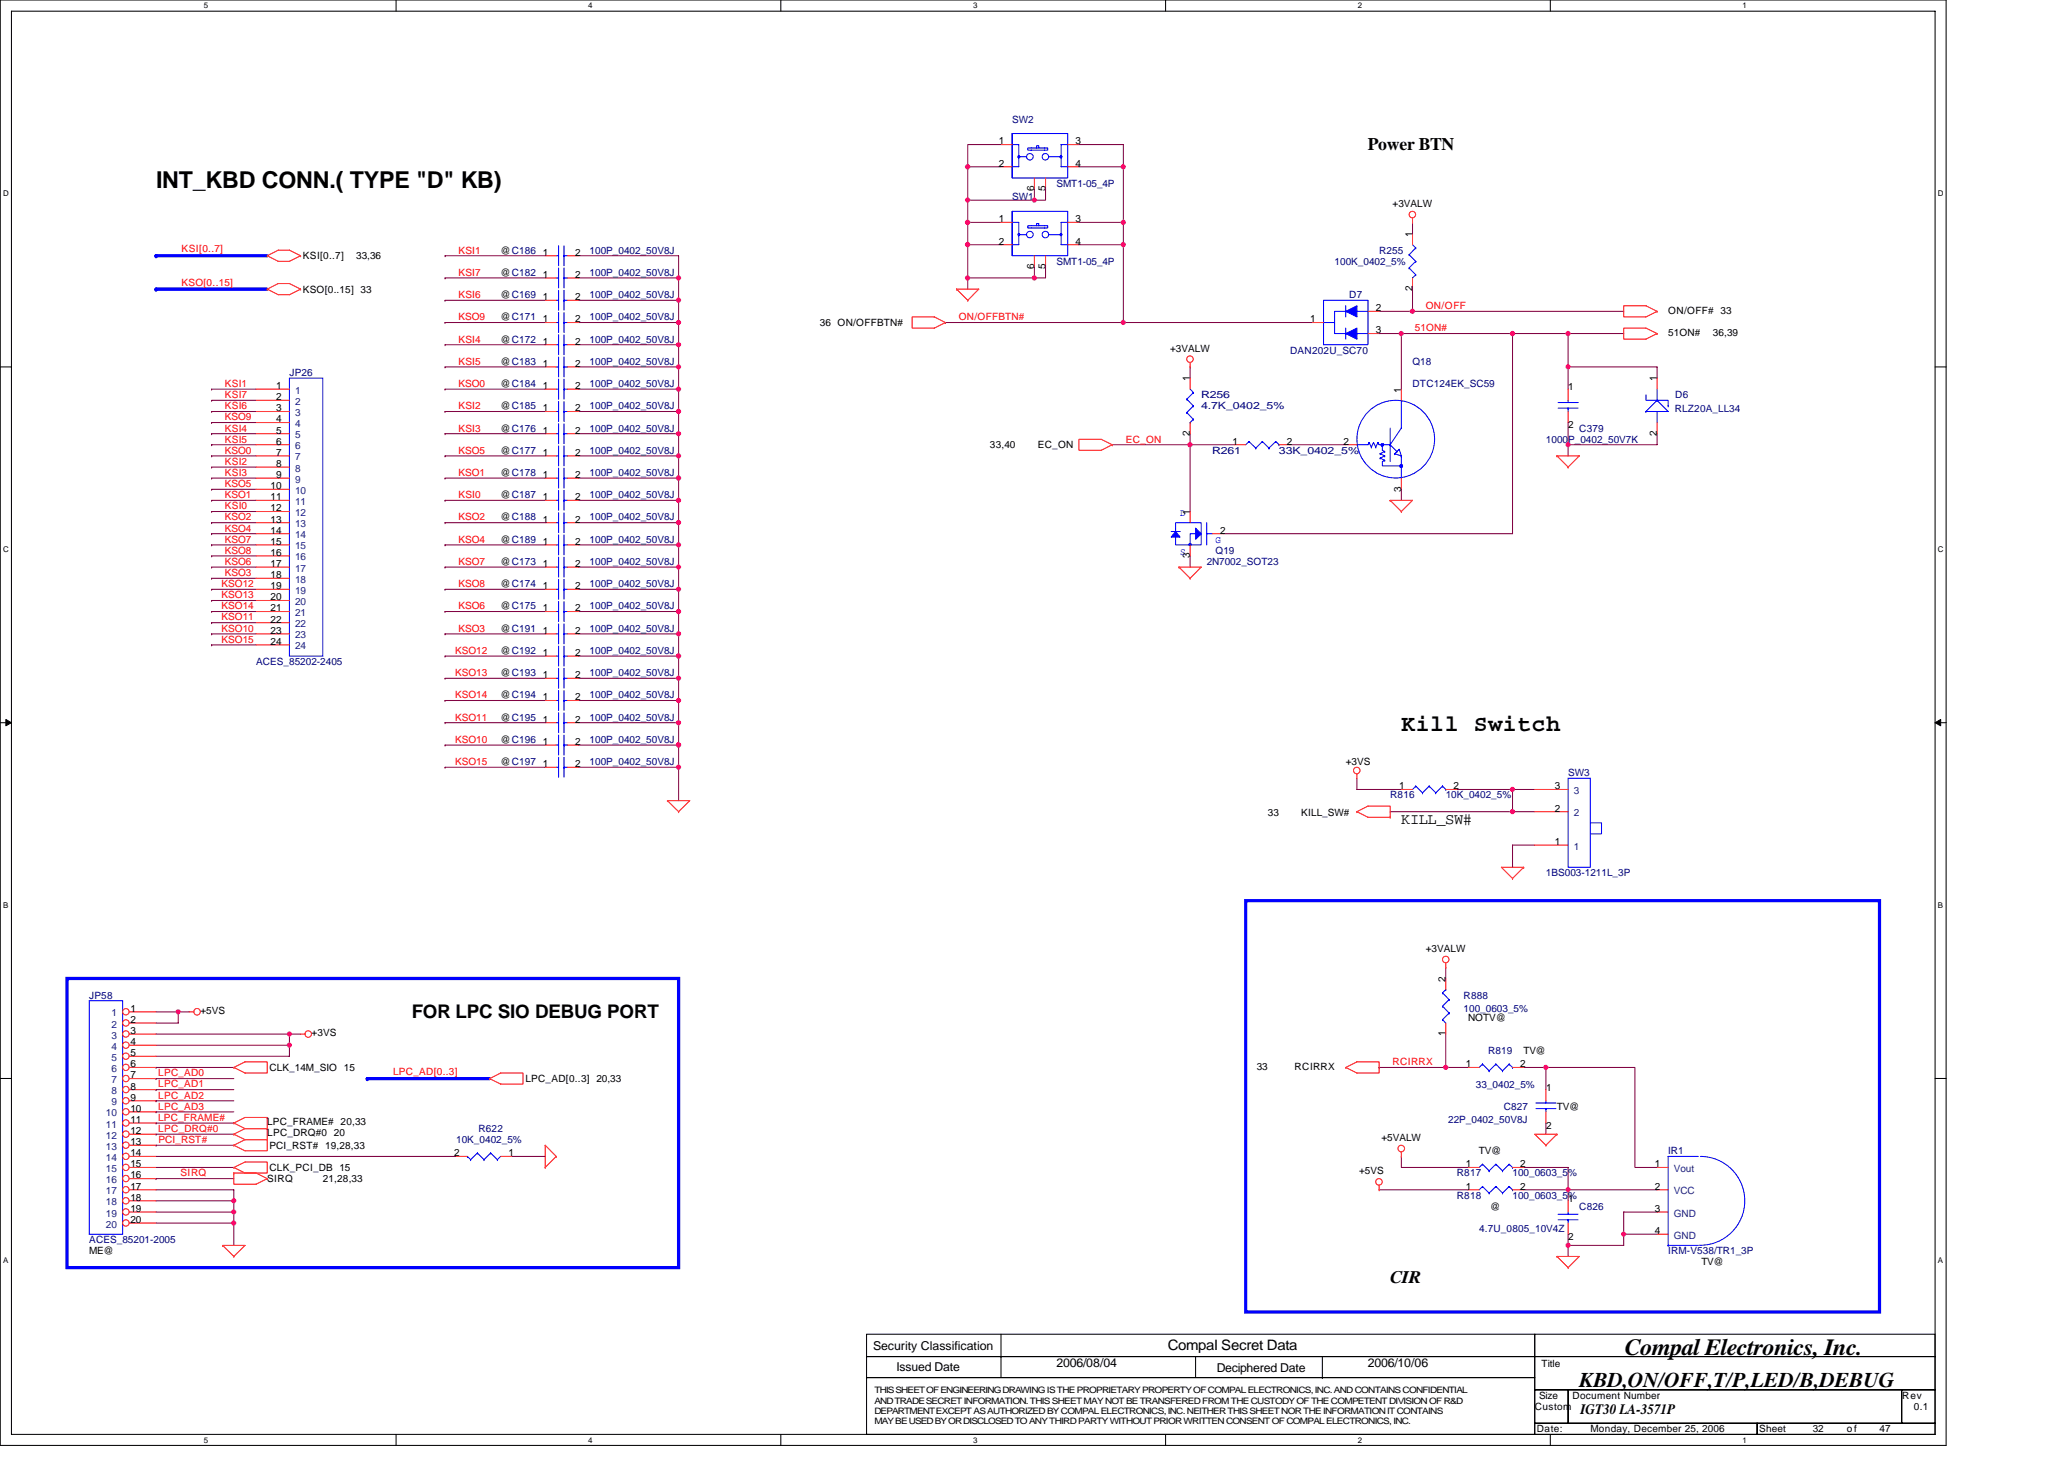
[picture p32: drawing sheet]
<svg xmlns="http://www.w3.org/2000/svg" width="297mm" height="210mm" viewBox="0 0 297 210" stroke-linecap="round" stroke-linejoin="round" font-family="sans-serif">
<defs><g id="words">
<g font-size="3.3">
<text x="22.5" y="27.1">INT_KBD CONN.( TYPE &quot;D&quot; KB)</text>
<text x="201.7" y="105.2">Kill Switch</text>
<text x="233.8" y="195.1">Compal Electronics, Inc.</text>
</g>
<text font-size="3" x="227.3" y="199.6">KBD,ON/OFF,T/P,LED/B,DEBUG</text>
<text font-size="2.7" x="59.3" y="146.5">FOR LPC SIO DEBUG PORT</text>
<g font-size="2.5">
<text x="196.8" y="21.5">Power BTN</text>
<text x="200" y="184.7">CIR</text>
</g>
<text font-size="2.2" x="201.7" y="118.6">KILL_SW#</text>
<g font-size="2.1">
<text x="168.1" y="194.4">Compal Secret Data</text>
<text x="227.4" y="203.5">IGT30 LA-3571P</text>
</g>
<g font-size="1.8">
<text x="125.7" y="194.2">Security Classification</text>
<text x="129" y="197.3">Issued Date</text>
<text x="152.1" y="196.8">2006/08/04</text>
<text x="175.1" y="197.4">Deciphered Date</text>
<text x="196.9" y="196.8">2006/10/06</text>
</g>
<g font-size="1.4" fill="#000080">
<text x="145.7" y="17.6">SW2</text>
<text x="145.7" y="28.8">SW1</text>
<text x="152.1" y="26.9">SMT1-05_4P</text>
<text x="84.9" y="39.7">100P_0402_50V8J</text>
<text x="84.9" y="36.5">100P_0402_50V8J</text>
<text x="152.1" y="38.1">SMT1-05_4P</text>
<text x="192.1" y="38.1">100K_0402_5%</text>
<text x="198.5" y="36.5">R255</text>
<text x="84.9" y="42.9">100P_0402_50V8J</text>
<text x="84.9" y="46.1">100P_0402_50V8J</text>
<text x="194.2" y="42.9">D7</text>
<text x="84.9" y="52.5">100P_0402_50V8J</text>
<text x="84.9" y="49.3">100P_0402_50V8J</text>
<text x="185.7" y="50.9">DAN202U_SC70</text>
<text x="203.3" y="52.5">Q18</text>
<text x="41.7" y="54.1">JP26</text>
<text x="84.9" y="58.9">100P_0402_50V8J</text>
<text x="84.9" y="55.7">100P_0402_50V8J</text>
<text x="172.9" y="57.3">R256</text>
<text x="172.9" y="58.9">4.7K_0402_5%</text>
<text x="203.3" y="55.7">DTC124EK_SC59</text>
<text x="241" y="59.2">RLZ20A_LL34</text>
<text x="241.1" y="57.3">D6</text>
<text x="84.9" y="65.3">100P_0402_50V8J</text>
<text x="84.9" y="62.1">100P_0402_50V8J</text>
<text x="174.5" y="65.3">R261</text>
<text x="184.1" y="65.3">33K_0402_5%</text>
<text x="222.5" y="63.7">1000P_0402_50V7K</text>
<text x="227.3" y="62.1">C379</text>
<text x="84.9" y="71.7">100P_0402_50V8J</text>
<text x="84.9" y="68.5">100P_0402_50V8J</text>
<text x="84.9" y="74.9">100P_0402_50V8J</text>
<text x="84.9" y="78.1">100P_0402_50V8J</text>
<text x="84.9" y="81.3">100P_0402_50V8J</text>
<text x="173.7" y="81.3">2N7002_SOT23</text>
<text x="174.9" y="79.7">Q19</text>
<text x="84.9" y="87.7">100P_0402_50V8J</text>
<text x="84.9" y="84.5">100P_0402_50V8J</text>
<text x="36.8" y="95.7">ACES_85202-2405</text>
<text x="84.9" y="90.9">100P_0402_50V8J</text>
<text x="84.9" y="94.1">100P_0402_50V8J</text>
<text x="84.9" y="97.3">100P_0402_50V8J</text>
<text x="84.9" y="100.5">100P_0402_50V8J</text>
<text x="84.9" y="106.9">100P_0402_50V8J</text>
<text x="84.9" y="103.7">100P_0402_50V8J</text>
<text x="84.9" y="110.1">100P_0402_50V8J</text>
<text x="225.7" y="111.7">SW3</text>
<text x="200.1" y="114.9">R816</text>
<text x="208.1" y="114.9">10K_0402_5%</text>
<text x="222.5" y="126.1">1BS003-1211L_3P</text>
<text x="12.8" y="143.7">JP58</text>
<text x="210.6" y="143.7">R888</text>
<text x="210.6" y="145.6">100_0603_5%</text>
<text x="214.2" y="151.7">R819</text>
<text x="208.4" y="161.6">22P_0402_50V8J</text>
<text x="212.4" y="156.5">33_0402_5%</text>
<text x="216.4" y="159.7">C827</text>
<text x="65.7" y="164.5">10K_0402_5%</text>
<text x="68.9" y="162.9">R622</text>
<text x="240.1" y="166.1">IR1</text>
<text x="209.7" y="169.3">R817</text>
<text x="209.7" y="172.5">R818</text>
<text x="217.7" y="169.3">100_0603_5%</text>
<text x="217.7" y="172.5">100_0603_5%</text>
<text x="12.8" y="178.9">ACES_85201-2005</text>
<text x="212.9" y="177.3">4.7U_0805_10V4Z</text>
<text x="227.3" y="174.1">C826</text>
<text x="240.1" y="180.5">IRM-V538/TR1_3P</text>
</g>
<g font-size="1.4">
<text x="143.7" y="24">2</text>
<text x="143.7" y="20.8">1</text>
<text x="154.8" y="20.8">3</text>
<text x="154.8" y="24">4</text>
<text x="148.8" y="27.5" transform="rotate(-90 148.8 27.5)">6</text>
<text x="150.4" y="27.5" transform="rotate(-90 150.4 27.5)">5</text>
<text x="200.4" y="29.8">+3VALW</text>
<text x="143.7" y="35.2">2</text>
<text x="143.7" y="32">1</text>
<text x="154.8" y="32">3</text>
<text x="154.8" y="35.2">4</text>
<text x="203.3" y="34.1" transform="rotate(-90 203.3 34.1)">1</text>
<text x="43.6" y="37.3">KSI[0..7]</text>
<text x="51.3" y="37.3">33,36</text>
<text x="72" y="39.7">@C182</text>
<text x="72" y="36.5">@C186</text>
<text x="78.1" y="40">1</text>
<text x="78.1" y="36.8">1</text>
<text x="82.8" y="40">2</text>
<text x="82.8" y="36.8">2</text>
<text x="148.8" y="38.7" transform="rotate(-90 148.8 38.7)">6</text>
<text x="150.4" y="38.7" transform="rotate(-90 150.4 38.7)">5</text>
<text x="203.3" y="41.9" transform="rotate(-90 203.3 41.9)">2</text>
<text x="43.6" y="42.1">KSO[0..15] 33</text>
<text x="72" y="42.9">@C169</text>
<text x="72" y="46.1">@C171</text>
<text x="78.1" y="43.2">1</text>
<text x="78.1" y="46.4">1</text>
<text x="82.8" y="43.2">2</text>
<text x="82.8" y="46.4">2</text>
<text x="118" y="46.9">36 ON/OFFBTN#</text>
<text x="188.5" y="46.4">1</text>
<text x="198" y="44.8">2</text>
<text x="198" y="48">3</text>
<text x="240.1" y="45.1">ON/OFF# 33</text>
<text x="72" y="52.5">@C183</text>
<text x="72" y="49.3">@C172</text>
<text x="78.1" y="52.8">1</text>
<text x="78.1" y="49.6">1</text>
<text x="82.8" y="52.8">2</text>
<text x="82.8" y="49.6">2</text>
<text x="168.4" y="50.6">+3VALW</text>
<text x="240.1" y="48.3">51ON#</text>
<text x="246.5" y="48.3">36,39</text>
<text x="39.7" y="56">1</text>
<text x="39.7" y="57.6">2</text>
<text x="39.7" y="59.2">3</text>
<text x="72" y="58.9">@C185</text>
<text x="72" y="55.7">@C184</text>
<text x="78.1" y="59.2">1</text>
<text x="78.1" y="56">1</text>
<text x="82.8" y="59.2">2</text>
<text x="82.8" y="56">2</text>
<text x="171.3" y="54.9" transform="rotate(-90 171.3 54.9)">1</text>
<text x="201.7" y="56.5" transform="rotate(-90 201.7 56.5)">1</text>
<text x="225.7" y="56.2">1</text>
<text x="238.5" y="54.9" transform="rotate(-90 238.5 54.9)">1</text>
<text x="39.7" y="60.8">4</text>
<text x="39.7" y="62.4">5</text>
<text x="39.7" y="64">6</text>
<text x="39.7" y="65.6">7</text>
<text x="72" y="65.3">@C177</text>
<text x="72" y="62.1">@C176</text>
<text x="78.1" y="65.6">1</text>
<text x="78.1" y="62.4">1</text>
<text x="82.8" y="65.6">2</text>
<text x="82.8" y="62.4">2</text>
<text x="142.5" y="64.5">33,40</text>
<text x="149.4" y="64.5">EC_ON</text>
<text x="171.3" y="62.7" transform="rotate(-90 171.3 62.7)">2</text>
<text x="177.4" y="64">1</text>
<text x="185.2" y="64">2</text>
<text x="193.4" y="64">2</text>
<text x="225.7" y="61.6">2</text>
<text x="238.5" y="62.7" transform="rotate(-90 238.5 62.7)">2</text>
<text x="38.9" y="70.4">10</text>
<text x="38.9" y="72">11</text>
<text x="39.7" y="67.2">8</text>
<text x="39.7" y="68.8">9</text>
<text x="72" y="71.7">@C187</text>
<text x="72" y="68.5">@C178</text>
<text x="78.1" y="72">1</text>
<text x="78.1" y="68.8">1</text>
<text x="82.8" y="72">2</text>
<text x="82.8" y="68.8">2</text>
<text x="201.7" y="70.7" transform="rotate(-90 201.7 70.7)">3</text>
<text x="38.9" y="73.6">12</text>
<text x="38.9" y="75.2">13</text>
<text x="38.9" y="76.8">14</text>
<text x="72" y="74.9">@C188</text>
<text x="78.1" y="75.2">1</text>
<text x="82.8" y="75.2">2</text>
<text x="171.3" y="74.1" transform="rotate(-90 171.3 74.1)">1</text>
<text x="175.6" y="76.8">2</text>
<text x="38.9" y="78.4">15</text>
<text x="38.9" y="80">16</text>
<text x="38.9" y="81.6">17</text>
<text x="38.9" y="83.2">18</text>
<text x="72" y="78.1">@C189</text>
<text x="72" y="81.3">@C173</text>
<text x="78.1" y="78.4">1</text>
<text x="78.1" y="81.6">1</text>
<text x="82.8" y="78.4">2</text>
<text x="82.8" y="81.6">2</text>
<text x="171.3" y="80.3" transform="rotate(-90 171.3 80.3)">3</text>
<text x="38.9" y="84.8">19</text>
<text x="38.9" y="86.4">20</text>
<text x="38.9" y="88">21</text>
<text x="38.9" y="89.6">22</text>
<text x="72" y="87.7">@C175</text>
<text x="72" y="84.5">@C174</text>
<text x="78.1" y="88">1</text>
<text x="78.1" y="84.8">1</text>
<text x="82.8" y="88">2</text>
<text x="82.8" y="84.8">2</text>
<text x="38.9" y="91.2">23</text>
<text x="38.9" y="92.8">24</text>
<text x="72" y="90.9">@C191</text>
<text x="72" y="94.1">@C192</text>
<text x="78.1" y="91.2">1</text>
<text x="78.1" y="94.4">1</text>
<text x="82.8" y="91.2">2</text>
<text x="82.8" y="94.4">2</text>
<text x="72" y="97.3">@C193</text>
<text x="72" y="100.5">@C194</text>
<text x="78.1" y="97.6">1</text>
<text x="78.1" y="100.8">1</text>
<text x="82.8" y="97.6">2</text>
<text x="82.8" y="100.8">2</text>
<text x="72" y="106.9">@C196</text>
<text x="72" y="103.7">@C195</text>
<text x="78.1" y="107.2">1</text>
<text x="78.1" y="104">1</text>
<text x="82.8" y="107.2">2</text>
<text x="82.8" y="104">2</text>
<text x="72" y="110.1">@C197</text>
<text x="78.1" y="110.4">1</text>
<text x="82.8" y="110.4">2</text>
<text x="193.7" y="110.1">+3VS</text>
<text x="201.4" y="113.6">1</text>
<text x="209.2" y="113.6">2</text>
<text x="223.7" y="113.6">3</text>
<text x="182.5" y="117.5">33</text>
<text x="187.3" y="117.5">KILL_SW#</text>
<text x="223.7" y="116.8">2</text>
<text x="223.7" y="121.6">1</text>
<text x="205.2" y="137">+3VALW</text>
<text x="208" y="141.3" transform="rotate(-90 208 141.3)">2</text>
<text x="18.8" y="145.6">1</text>
<text x="18.8" y="147.2">2</text>
<text x="18.8" y="148.8">3</text>
<text x="28.8" y="146">+5VS</text>
<text x="44.8" y="149.2">+3VS</text>
<text x="208" y="149.2" transform="rotate(-90 208 149.2)">1</text>
<text x="211.3" y="146.9">NOTV@</text>
<text x="18.8" y="150.4">4</text>
<text x="18.8" y="152">5</text>
<text x="18.8" y="153.6">6</text>
<text x="18.8" y="155.2">7</text>
<text x="38.8" y="154.1">CLK_14M_SIO 15</text>
<text x="75.6" y="155.7">LPC_AD[0..3] 20,33</text>
<text x="180.9" y="154">33</text>
<text x="186.3" y="154">RCIRRX</text>
<text x="210.9" y="153.6">1</text>
<text x="218.8" y="153.6">2</text>
<text x="219.3" y="151.7">TV@</text>
<text x="18.8" y="156.8">8</text>
<text x="18.8" y="158.4">9</text>
<text x="18.8" y="160">10</text>
<text x="18.8" y="161.6">11</text>
<text x="38.5" y="162">LPC_FRAME# 20,33</text>
<text x="222.5" y="157">1</text>
<text x="224.1" y="159.7">TV@</text>
<text x="18.8" y="163.2">12</text>
<text x="18.8" y="164.8">13</text>
<text x="18.8" y="166.4">14</text>
<text x="18.8" y="168">15</text>
<text x="38.5" y="163.6">LPC_DRQ#0 20</text>
<text x="38.8" y="165.3">PCI_RST# 19,28,33</text>
<text x="65.3" y="166.4">2</text>
<text x="73.2" y="166.4">1</text>
<text x="198.8" y="164.2">+5VALW</text>
<text x="210.9" y="168">1</text>
<text x="212.8" y="166.1">TV@</text>
<text x="218.8" y="168">2</text>
<text x="222.5" y="162.4">2</text>
<text x="238.1" y="168">1</text>
<text x="18.8" y="169.6">16</text>
<text x="18.8" y="171.2">17</text>
<text x="18.8" y="172.8">18</text>
<text x="38.5" y="170.1">SIRQ</text>
<text x="38.8" y="168.5">CLK_PCI_DB 15</text>
<text x="46.5" y="170.1">21,28,33</text>
<text x="195.6" y="169">+5VS</text>
<text x="210.9" y="171.2">1</text>
<text x="218.8" y="171.2">2</text>
<text x="225.7" y="173">1</text>
<text x="238.1" y="171.2">2</text>
<text x="18.8" y="176">20</text>
<text x="18.8" y="174.4">19</text>
<text x="214.5" y="174.1">@</text>
<text x="225.7" y="178.4">2</text>
<text x="238.1" y="177.6">4</text>
<text x="238.1" y="174.4">3</text>
<text x="12.8" y="180.5">ME@</text>
<text x="244.9" y="182.1">TV@</text>
<text x="221.8" y="196.7">Title</text>
<text x="220.9" y="202.9">Custom</text>
<text x="221.5" y="201.3">Size</text>
<text x="226.3" y="201.3">Document Number</text>
<text x="273.7" y="201.3">Rev</text>
<text x="275.4" y="202.9">0.1</text>
<text x="221.2" y="206.1">Date:</text>
<text x="228.9" y="206.1">Monday, December 25, 2006</text>
<text x="253.2" y="206.1">Sheet</text>
<text x="260.9" y="206.1">32</text>
<text x="265.8" y="206.1">of</text>
<text x="270.5" y="206.1">47</text>
</g>
<g font-size="1.4" fill="#f00">
<text x="26.1" y="36.3">KSI[0..7]</text>
<text x="26.1" y="41.1">KSO[0..15]</text>
<text x="66" y="39.7">KSI7</text>
<text x="66" y="36.5">KSI1</text>
<text x="66" y="46.1">KSO9</text>
<text x="66" y="42.9">KSI6</text>
<text x="138" y="46.1">ON/OFFBTN#</text>
<text x="203.6" y="47.7">51ON#</text>
<text x="205.2" y="44.5">ON/OFF</text>
<text x="66" y="49.3">KSI4</text>
<text x="66" y="52.5">KSI5</text>
<text x="32.4" y="57.3">KSI7</text>
<text x="32.4" y="55.7">KSI1</text>
<text x="32.4" y="58.9">KSI6</text>
<text x="66" y="55.7">KSO0</text>
<text x="66" y="58.9">KSI2</text>
<text x="32.4" y="62.1">KSI4</text>
<text x="32.4" y="65.3">KSO0</text>
<text x="32.4" y="60.5">KSO9</text>
<text x="32.4" y="63.7">KSI5</text>
<text x="66" y="62.1">KSI3</text>
<text x="66" y="65.3">KSO5</text>
<text x="162" y="63.7">EC_ON</text>
<text x="32.4" y="71.7">KSO1</text>
<text x="32.4" y="68.5">KSI3</text>
<text x="32.4" y="70.1">KSO5</text>
<text x="32.4" y="66.9">KSI2</text>
<text x="66" y="71.7">KSI0</text>
<text x="66" y="68.5">KSO1</text>
<text x="32.4" y="73.3">KSI0</text>
<text x="32.4" y="76.5">KSO4</text>
<text x="32.4" y="74.9">KSO2</text>
<text x="66" y="74.9">KSO2</text>
<text x="32.4" y="81.3">KSO6</text>
<text x="32.4" y="82.9">KSO3</text>
<text x="32.4" y="78.1">KSO7</text>
<text x="32.4" y="79.7">KSO8</text>
<text x="66" y="81.3">KSO7</text>
<text x="66" y="78.1">KSO4</text>
<text x="31.9" y="84.5">KSO12</text>
<text x="31.9" y="86.1">KSO13</text>
<text x="31.9" y="89.3">KSO11</text>
<text x="31.9" y="87.7">KSO14</text>
<text x="66" y="87.7">KSO6</text>
<text x="66" y="84.5">KSO8</text>
<text x="31.9" y="90.9">KSO10</text>
<text x="31.9" y="92.5">KSO15</text>
<text x="65.5" y="94.1">KSO12</text>
<text x="66" y="90.9">KSO3</text>
<text x="65.5" y="97.3">KSO13</text>
<text x="65.5" y="100.5">KSO14</text>
<text x="65.5" y="106.9">KSO10</text>
<text x="65.5" y="103.7">KSO11</text>
<text x="65.5" y="110.1">KSO15</text>
<text x="22.8" y="154.9">LPC_AD0</text>
<text x="56.6" y="154.7">LPC_AD[0..3]</text>
<text x="200.4" y="153.3">RCIRRX</text>
<text x="22.8" y="159.7">LPC_AD3</text>
<text x="22.8" y="161.3">LPC_FRAME#</text>
<text x="22.8" y="158.1">LPC_AD2</text>
<text x="22.8" y="156.5">LPC_AD1</text>
<text x="22.8" y="162.9">LPC_DRQ#0</text>
<text x="22.8" y="164.5">PCI_RST#</text>
<text x="26" y="169.3">SIRQ</text>
</g>
<g font-size="1.4" fill="#004080">
<text x="42.5" y="56.7">1</text>
<text x="42.5" y="58.3">2</text>
<text x="42.5" y="59.9">3</text>
<text x="42.5" y="61.5">4</text>
<text x="42.5" y="63.1">5</text>
<text x="42.5" y="64.7">6</text>
<text x="42.5" y="66.3">7</text>
<text x="42.5" y="67.9">8</text>
<text x="42.5" y="69.5">9</text>
<text x="42.5" y="71.1">10</text>
<text x="42.5" y="72.7">11</text>
<text x="42.5" y="74.3">12</text>
<text x="42.5" y="75.9">13</text>
<text x="42.5" y="77.5">14</text>
<text x="42.5" y="79.1">15</text>
<text x="42.5" y="80.7">16</text>
<text x="42.5" y="82.3">17</text>
<text x="42.5" y="83.9">18</text>
<text x="42.5" y="85.5">19</text>
<text x="42.5" y="87.1">20</text>
<text x="42.5" y="88.7">21</text>
<text x="42.5" y="90.3">22</text>
<text x="42.5" y="91.9">23</text>
<text x="42.5" y="93.5">24</text>
<text x="226.5" y="117.5">2</text>
<text x="226.5" y="114.3">3</text>
<text x="226.5" y="122.3">1</text>
<text x="16" y="146.3">1</text>
<text x="16" y="147.9">2</text>
<text x="16" y="149.5">3</text>
<text x="16" y="151.1">4</text>
<text x="16" y="152.7">5</text>
<text x="16" y="154.3">6</text>
<text x="16" y="155.9">7</text>
<text x="15.2" y="160.7">10</text>
<text x="16" y="157.5">8</text>
<text x="16" y="159.1">9</text>
<text x="15.2" y="162.3">11</text>
<text x="15.2" y="163.9">12</text>
<text x="15.2" y="165.5">13</text>
<text x="15.2" y="167.1">14</text>
<text x="15.2" y="170.3">16</text>
<text x="15.2" y="171.9">17</text>
<text x="15.2" y="173.5">18</text>
<text x="15.2" y="168.7">15</text>
<text x="240.9" y="171.9">VCC</text>
<text x="240.9" y="168.7">Vout</text>
<text x="15.2" y="176.7">20</text>
<text x="15.2" y="175.1">19</text>
<text x="240.9" y="178.3">GND</text>
<text x="240.9" y="175.1">GND</text>
</g>
<g font-size="1.4" fill="#00f">
<text x="169.8" y="74.3">D</text>
<text x="169.8" y="79.9">S</text>
<text x="174.9" y="78.1">G</text>
</g>
<g font-size="1.3">
<text x="125.8" y="200.5">THIS SHEET OF ENGINEERING DRAWING IS THE PROPRIETARY PROPERTY OF COMPAL ELECTRONICS, INC. AND CONTAINS CONFIDENTIAL</text>
<text x="125.8" y="202">AND TRADE SECRET INFORMATION. THIS SHEET MAY NOT BE TRANSFERED FROM THE CUSTODY OF THE COMPETENT DIVISION OF R&amp;D</text>
<text x="125.8" y="203.5">DEPARTMENT EXCEPT AS AUTHORIZED BY COMPAL ELECTRONICS, INC. NEITHER THIS SHEET NOR THE INFORMATION IT CONTAINS</text>
<text x="125.8" y="204.9">MAY BE USED BY OR DISCLOSED TO ANY THIRD PARTY WITHOUT PRIOR WRITTEN CONSENT OF COMPAL ELECTRONICS, INC.</text>
</g>
<g font-size="1.1">
<text x="29.3" y="1.2">5</text>
<text x="84.7" y="1.2">4</text>
<text x="140" y="1.2">3</text>
<text x="195.4" y="1.2">2</text>
<text x="250.8" y="1.2">1</text>
<text x=".4" y="28.2">D</text>
<text x="278.9" y="28.2">D</text>
<text x=".4" y="79.4">C</text>
<text x="278.9" y="79.4">C</text>
<text x=".4" y="130.6">B</text>
<text x="278.9" y="130.6">B</text>
<text x=".4" y="181.8">A</text>
<text x="278.9" y="181.8">A</text>
<text x="29.3" y="207.6">5</text>
<text x="84.7" y="207.6">4</text>
<text x="140" y="207.6">3</text>
<text x="195.4" y="207.6">2</text>
<text x="250.8" y="207.6">1</text>
</g>
</g></defs>
<path d="M0 0h280.1v208h-280.1zM1.6 1.6h276.9v204.8h-276.9z" fill="none" stroke="#000" stroke-width=".15"/>
<g fill="#fff">
<path d="M29.3 .2h.6v1.2h-.6z"/>
<path d="M29.3 206.6h.6v1.3h-.6z"/>
</g>
<path d="M57 0v1.6M57 206.4v1.6" fill="none" stroke="#000" stroke-width=".15"/>
<g fill="#fff">
<path d="M84.7 .2h.6v1.2h-.6z"/>
<path d="M84.7 206.6h.6v1.3h-.6z"/>
</g>
<path d="M112.4 0v1.6M112.4 206.4v1.6" fill="none" stroke="#000" stroke-width=".15"/>
<g fill="#fff">
<path d="M140 .2h.6v1.2h-.6z"/>
<path d="M140 206.6h.6v1.3h-.6z"/>
</g>
<path d="M167.7 0v1.6M167.7 206.4v1.6" fill="none" stroke="#000" stroke-width=".15"/>
<g fill="#fff">
<path d="M195.4 .2h.6v1.2h-.6z"/>
<path d="M195.4 206.6h.6v1.3h-.6z"/>
</g>
<path d="M223.1 0v1.6M223.1 206.4v1.6" fill="none" stroke="#000" stroke-width=".15"/>
<g fill="#fff">
<path d="M250.8 .2h.6v1.2h-.6z"/>
<path d="M250.8 206.6h.6v1.3h-.6z"/>
<path d="M.4 27.2h.8v1.3h-.8z"/>
<path d="M278.9 27.2h.8v1.3h-.8z"/>
<path d="M.4 78.4h.8v1.3h-.8z"/>
<path d="M278.9 78.4h.8v1.3h-.8z"/>
</g>
<path d="M0 52.8h1.6M278.5 52.8h1.6" fill="none" stroke="#000" stroke-width=".15"/>
<g fill="#fff">
<path d="M.4 129.6h.8v1.3h-.8z"/>
<path d="M278.9 129.6h.7v1.3h-.7z"/>
</g>
<path d="M0 104h1.6M278.5 104h1.6" fill="none" stroke="#000" stroke-width=".15"/>
<path d="M.8 103.5l.8 .5-.8 .5zM278.5 104l.8-.5v1z" fill="#000" stroke="#000" stroke-width=".14"/>
<g fill="#fff">
<path d="M.4 180.8h.8v1.3h-.8z"/>
<path d="M278.9 180.8h.7v1.3h-.7z"/>
</g>
<g fill="none" stroke="#000" stroke-width=".15">
<path d="M0 155.2h1.6M278.5 155.2h1.6M124.7 192h96.2v3.2h-96.2zM124.7 195.2h96.2v3.1h-96.2zM124.7 198.3h96.2v8.1h-96.2zM144.1 195.2h.1M144.1 195.2v3.1M144.1 192v3.2M172.1 195.2v3.1M190.3 198.3h.1M190.3 195.2v3.1M220.9 192h57.6v3.2h-57.6z"/>
<path d="M220.9 195.2h57.6v4.8h-57.6zM220.9 204.8h32v1.6h-32zM220.9 200h4.8v4.8h-4.8zM225.7 200h48v4.8h-48zM252.9 204.8h25.6v1.6h-25.6zM273.7 200h4.8v4.8h-4.8z"/>
</g>
<g fill="none" stroke="#800040" stroke-width=".15">
<path d="M64 36.8h.1M64 36.8h14.5M83.3 36.8h14.4v3.2M139.3 32v3.2h4.8M139.3 32h4.8M139.3 28.8v3.2M139.3 35.2v4.8M144.1 20.8h-4.8v3.2M144.1 24h-4.8v4.8M148.9 27.2v1.6h-9.6M148.9 38.4v1.6h-9.6M150.5 27.2v1.6h-1.6"/>
<path d="M150.5 38.4v1.6h-1.6M155.3 20.8h6.4v3.2h-6.4M161.7 35.2v11.2M161.7 24v8h-6.4M161.7 32v3.2h-6.4M203.3 32v1.6M30.5 57.6h.1M30.5 56h.1M30.5 59.2h.1M30.5 57.6h6.3M30.5 56h6.3M30.5 59.2h6.3"/>
<path d="M64 40h.1M64 46.4h.1M64 43.2h.1M64 49.6h.1M64 56h.1M64 59.2h.1M64 52.8h.1M64 56h14.5M64 59.2h14.5M64 40h14.5M64 46.4h14.5M64 43.2h14.5"/>
<path d="M64 49.6h14.5M64 52.8h14.5M83.3 59.2h14.4M83.3 52.8h14.4M83.3 46.4h14.4M83.3 40h14.4M83.3 49.6h14.4M83.3 56h14.4M83.3 43.2h14.4M97.7 59.2v3.2M97.7 56v3.2M97.7 46.4v3.2"/>
<path d="M97.7 52.8v3.2M97.7 43.2v3.2M97.7 40v3.2M97.7 49.6v3.2M136.1 46.4h52.8M136.1 46.4h.1M139.3 40v1.6M171.3 52.8v1.6M198.5 44.8h4.8M198.5 48h3.2M201.7 48v8M201.7 48h16v28.8h-41.6"/>
<path d="M201.7 48h.1M203.3 41.6v3.2M203.3 44.8h.1M203.3 44.8h30.4M217.7 48h8M225.7 52.8v3.2M225.7 48h8M225.7 48v4.8M225.7 52.8h12.8v1.6M30.5 62.4h.1M30.5 72h.1M30.5 73.6h.1"/>
<path d="M30.5 68.8h.1M30.5 78.4h.1M30.5 65.6h.1M30.5 60.8h.1M30.5 76.8h.1M30.5 75.2h.1M30.5 70.4h.1M30.5 67.2h.1M30.5 64h.1M30.5 64h6.3M30.5 62.4h6.3M30.5 72h6.3"/>
<path d="M30.5 73.6h6.3M30.5 68.8h6.3M30.5 78.4h6.3M30.5 65.6h6.3M30.5 60.8h6.3M30.5 76.8h6.3M30.5 75.2h6.3M30.5 70.4h6.3M30.5 67.2h6.3M64 78.4h.1M64 75.2h.1M64 62.4h.1"/>
<path d="M64 65.6h.1M64 72h.1M64 68.8h.1M64 62.4h14.5M64 72h14.5M64 68.8h14.5M64 78.4h14.5M64 65.6h14.5M64 75.2h14.5M83.3 65.6h14.4M83.3 78.4h14.4M83.3 62.4h14.4"/>
<path d="M83.3 72h14.4M83.3 68.8h14.4M83.3 75.2h14.4M97.7 78.4v6.4M97.7 72v3.2M97.7 65.6v3.2M97.7 68.8v3.2M97.7 75.2v3.2M97.7 62.4v3.2M160.1 64h.1M160.1 64h11.2M171.3 62.4v1.6"/>
<path d="M171.3 64v9.6M171.3 64h6.4M185.7 64h8M201.7 70.4v1.6M225.7 64v1.6M225.7 60.8v3.2M238.5 62.4v1.6h-12.8M30.5 81.6h.1M30.5 84.8h.1M30.5 86.4h.1M30.5 83.2h.1M30.5 91.2h.1"/>
<path d="M30.5 92.8h.1M30.5 89.6h.1M30.5 88h.1M30.5 80h.1M30.5 81.6h6.3M30.5 84.8h6.3M30.5 86.4h6.3M30.5 83.2h6.3M30.5 91.2h6.3M30.5 92.8h6.3M30.5 89.6h6.3M30.5 88h6.3"/>
<path d="M30.5 80h6.3M64 88h.1M64 94.4h.1M64 97.6h.1M64 91.2h.1M64 81.6h.1M64 84.8h.1M64 81.6h14.5M64 84.8h14.5M64 91.2h14.5M64 88h14.5M64 94.4h14.5"/>
<path d="M64 97.6h14.5M83.3 81.6h14.4M83.3 84.8h14.4M83.3 88h14.4M83.3 91.2h14.4M83.3 97.6h14.4M83.3 94.4h14.4M97.7 84.8v3.2M97.7 91.2v3.2M97.7 97.6v3.2M97.7 94.4v3.2M97.7 88v3.2"/>
<path d="M171.3 80v1.6M64 107.2h.1M64 110.4h.1M64 104h.1M64 100.8h.1M64 107.2h14.5M64 110.4h14.5M64 104h14.5M64 100.8h14.5M83.3 110.4h14.4M83.3 104h14.4M83.3 107.2h14.4"/>
<path d="M83.3 100.8h14.4M97.7 107.2v3.2M97.7 104v3.2M97.7 110.4v4.8M97.7 100.8v3.2M195.3 112v1.6h6.4M200.1 116.8h17.6M209.7 113.6h8v3.2M217.7 113.6h3.2M217.7 116.8h3.2M208.1 139.2v1.6M220.9 121.6h-3.2v3.2"/>
<path d="M22.5 155.2h.1M22.5 158.4h.1M22.5 156.8h.1M22.5 148.8h19.2M22.5 150.4h19.2M22.5 145.6h3.2M22.5 153.6h.1M22.5 155.2h11.2M22.5 158.4h11.2M22.5 156.8h11.2M22.5 153.6h11.2M25.7 145.6v1.6h-3.2"/>
<path d="M25.7 145.6h1.6M41.7 150.4v1.6h-19.2M41.7 148.8v1.6M41.7 148.8h1.6M198.5 153.6h.1M208.1 153.6h3.2M208.1 148.8v4.8h-9.6M219.3 153.6h3.2M222.5 153.6v3.2M222.5 153.6h12.8v14.4h3.2M22.5 164.8h.1M22.5 160h.1"/>
<path d="M22.5 163.2h.1M22.5 161.6h.1M22.5 169.6h.1M22.5 166.4h43.2M22.5 168h11.2M22.5 171.2h11.2v1.6M22.5 172.8h11.2M22.5 176h11.2M22.5 174.4h11.2M22.5 164.8h11.2M22.5 160h11.2M22.5 163.2h11.2"/>
<path d="M22.5 161.6h11.2M22.5 169.6h11.2M33.7 172.8v1.6M33.7 174.4v1.6M33.7 176v3.2M73.7 166.4h4.8M198.5 171.2h12.8M201.7 166.4v1.6h9.6M219.3 168h6.4v3.2h12.8M219.3 171.2h6.4v1.6M222.5 161.6v1.6M225.7 179.2v1.6"/>
<path d="M225.7 177.6v1.6M233.7 177.6v1.6h-8M233.7 177.6h4.8M238.5 174.4h-4.8v3.2"/>
</g>
<path d="M22.5 36.8h.1M22.5 36.8h16M22.5 41.6h.1M22.5 41.6h16M179.3 129.6h91.2v59.2h-91.2zM9.6 140.8h88.1v41.6h-88.1zM52.8 155.2h.1M52.8 155.2h17.7" fill="none" stroke="#00f" stroke-width=".47"/>
<g fill="none" stroke="#f00" stroke-width=".15">
<path d="M38.5 36.8l1.5-.8h1.7l1.6 .8M38.5 36.8h.1M38.5 36.8l1.5 .8h1.7l1.6-.8M43.3 36.8h.1M78.5 36.8h1.5M81.7 36.8h1.6M144.1 32h1.6M144.1 35.2h1.6M148.9 36.8v1.6M150.5 36.8v1.6M153.7 32h1.6M153.7 35.2h1.6"/>
<path d="M203.3 32h.1M203.3 31.4v.6M203.3 33.6v1.6M38.5 41.6l1.5-.8h1.7l1.6 .8M38.5 41.6h.1M38.5 41.6l1.5 .8h1.7l1.6-.8M43.3 41.6h.1M78.5 59.2h1.5M78.5 40h1.5M81.7 59.2h1.6M81.7 40h1.6M131.3 45.6h3.2l1.6 .8-1.6 .8h-3.2z"/>
<path d="M136.1 46.4h.1M137.7 41.6h3.2l-1.6 1.6M137.7 41.6h.1M137.7 41.6l1.6 1.6M139.3 43.2h.1M171.3 52.8h.1M171.3 52.2v.6M201.7 56v1.6M203.3 40v1.6M225.7 56v1.6M225.7 59.2v1.6M233.7 44h3.2l1.6 .8-1.6 .8h-3.2z"/>
<path d="M233.7 47.2h3.2l1.6 .8-1.6 .8h-3.2zM238.5 44.8h.1M238.5 48h.1M78.5 72h1.5M81.7 72h1.6M155.3 63.2h3.2l1.6 .8-1.6 .8h-3.2zM160.1 64h.1M171.3 73.6v1.6M171.3 78.4v1.6M174.5 76.8h1.6M193.7 64h1.6M200.1 72h3.2l-1.6 1.6"/>
<path d="M200.1 72h.1M200.1 72l1.6 1.6M201.7 73.6h.1M201.7 68.8v1.6M224.1 65.6h3.2l-1.6 1.6M224.1 65.6h.1M224.1 65.6l1.6 1.6M225.7 67.2h.1M78.5 97.6h1.5M78.5 88h1.5M78.5 84.8h1.5M81.7 97.6h1.6"/>
<path d="M81.7 88h1.6M81.7 84.8h1.6M169.7 81.6h3.2l-1.6 1.6M169.7 81.6h.1M169.7 81.6l1.6 1.6M171.3 83.2h.1M96.1 115.2h3.2l-1.6 1.6M96.1 115.2h.1M96.1 115.2l1.6 1.6M97.7 116.8h.1M195.3 116.8l1.6 .8h3.2M195.3 116.8h.1"/>
<path d="M195.3 116.8l1.6-.8h3.2v1.6M195.3 111.4v.6M200.1 117.6h.1M220.9 116.8h4.8M220.9 113.6h4.8M208.1 139.2h.1M208.1 138.6v.6M217.7 126.4h.1M219.3 124.8h-3.2l1.6 1.6M219.3 124.8h.1M219.3 124.8l-1.6 1.6M220.9 121.6h4.8"/>
<path d="M27.3 145.6h.6M33.7 153.6l1.6-.8h3.2v1.6h-3.2zM33.7 153.6h.1M43.3 148.8h.6M70.5 155.2l1.5-.8h3.3v1.6h-3.3zM70.5 155.2h.1M193.7 153.6l1.6-.8h3.2v1.6h-3.2zM193.7 153.6h.1M32 179.2h3.3l-1.6 1.6M32 179.2h.1M32 179.2l1.7 1.6M33.7 164.8h.1"/>
<path d="M33.7 163.2h.1M33.7 168l1.6-.8h3.2v1.6h-3.2zM33.7 168h.1M33.7 168.8h3.1l1.7 .8M33.7 168.8v1.6h3.1l1.7-.8M33.7 168.8h.1M33.7 161.6h.1M33.7 163.2l1.6 .8M33.7 161.6l1.6 .8M35.3 164h3.2v1.6h-3.2l-1.6-.8M35.3 162.4h3.2M35.3 164l-1.6 .8"/>
<path d="M35.3 162.4l-1.6 .8M38.5 162.4v1.6h-3.2M38.5 162.4h.1M38.5 169.6h.1M38.5 160.8h-3.2l-1.6 .8M38.5 160.8v1.6h-3.2M38.5 160.8h.1M65.7 166.4h1.6M72 166.4h1.7M78.5 168h.1M80 166.4l-1.5-1.6v3.2M80 166.4h.1"/>
<path d="M80 166.4l-1.5 1.6M198.5 171.2h.1M198.5 170.6v.6M201.7 166.4h.1M201.7 165.8v.6M211.3 168h1.6M217.7 168h1.6M222.5 164.8h.1M224.1 163.2h-3.2l1.6 1.6M224.1 163.2h.1M224.1 163.2l-1.6 1.6M225.7 172.8v1.6"/>
<path d="M225.7 176v1.6M238.5 168h1.6M238.5 171.2h1.6M238.5 177.6h1.6M238.5 174.4h1.6M33.7 180.8h.1M224.1 180.8h3.2l-1.6 1.6M224.1 180.8h.1M224.1 180.8l1.6 1.6M225.7 182.4h.1"/>
<circle cx="203.3" cy="30.9" r=".47"/>
<circle cx="171.3" cy="51.7" r=".47"/>
<circle cx="195.3" cy="110.9" r=".47"/>
<circle cx="208.1" cy="138.1" r=".47"/>
<circle cx="28.4" cy="145.6" r=".47"/>
<circle cx="44.4" cy="148.8" r=".47"/>
<circle cx="198.5" cy="170.1" r=".47"/>
<circle cx="201.7" cy="165.3" r=".48"/>
</g>
<g fill="none" stroke="#00f" stroke-width=".15">
<path d="M80 36.8h.4M80.4 38.6v2.8M80.4 35.4v2.8M81.2 38.6v2.8M81.2 35.4v2.8M81.2 36.8h.1M81.2 36.8h.5M145.7 30.4v6.4h8v-6.4h-8v6.4M145.7 32h.9v1.6M146.6 33.9v1.3h-.9M146.6 33.8h1.1M147.9 32.5h2.9v.3h-2.9z"/>
<path d="M149.2 32.5v-.3h.3v.3M150.9 33.8h1.8M152.7 33.9v1.3h1M153.7 32h-1v1.6M202.8 36.7h.1M202.8 38.6h.1M202.8 36.7l.9 .9M202.8 38.6l.9 .9M203.3 35.2l.4 .5M203.7 35.7h.1M203.7 37.6h.1M203.7 39.5h.1"/>
<path d="M203.7 35.7l-.9 1M203.7 37.6l-.9 1M203.7 39.5l-.4 .5M80 59.2h.4M80 40h.4M80.4 57.8v2.9M81.2 57.8v2.9M81.2 59.2h.1M81.2 40h.1M81.2 59.2h.5M81.2 40h.5M201.7 57.6v4l-1.6 2.4"/>
<path d="M203.3 40h.1M224.2 58.7h2.9M224.2 57.9h2.9M225.7 57.6v.3M225.7 58.7h.1M225.7 58.7v.5M80 72h.4M80.4 70.6v2.8M81.2 70.6v2.8M81.2 72h.1M81.2 72h.5M168.5 76.5h1.3"/>
<path d="M169.2 76.5v-1.3h3.7v3.2h-1.6v-1.6h.8M169.2 77.3v1.1h2.1M171.3 78.4h-.2v-.1h.3v.1M171.3 78.4h.1M173.7 76.8h.8M173.7 75.2v3.2M197 63.7h.1M197 63.7l-.1 .3h-1.6M197 63.7l.4 .6M197.4 64.3h.1M197.7 63.7h.1M197.7 63.7l.3 .6"/>
<path d="M197.7 63.7l-.3 .6M198 64.3h.1M198.3 63.7l.2 .3h1.6M198.3 63.7h.1M198.3 63.7l-.3 .6M198.6 65.3h.1M198.6 65.9h.1M198.6 65.3l.7 .3M198.6 65.9l.7 .4M198.8 63.9h.3v.3h-.3zM198.9 64v.8l.4 .2M199.3 65h.1"/>
<path d="M199.3 65.6h.1M199.3 66.3h.1M199.3 66.3l-.4 .1v.7h2.8M199.3 65l-.7 .3M199.3 65.6l-.7 .3M200.1 64h.1M200.1 61.6v4.8M200.1 64l.9 1M200.7 65.3h.1M200.7 65.3l1 .3M201 65h.1M201.4 64.7h.1"/>
<path d="M201.4 64.7l.3 .9M201.4 64.7l-.7 .6M201.5 66.9h.3v.3h-.3zM201.7 65.6v3.2M201.7 65.6h.1M80 97.6h.4M80 88h.4M80 84.8h.4M80.4 96.2v2.9M80.4 86.6v2.9M80.4 83.4v2.9M81.2 96.2v2.9"/>
<path d="M81.2 97.6h.1M81.2 86.6v2.9M81.2 88h.1M81.2 83.4v2.9M81.2 84.8h.1M81.2 97.6h.5M81.2 88h.5M81.2 84.8h.5M225.7 112h3.2v12.8h-3.2zM228.9 118.4h1.6v1.6h-1.6M228.9 118.4h.1M12.8 144h4.8v33.6h-4.8z"/>
<path d="M67.3 166.4h.1M67.3 166.4l.4 .5M67.7 166.9h.1M68.7 165.9h.1M68.7 165.9l1 1M68.7 165.9l-1 1M69.7 166.9h.1M70.6 165.9h.1M70.6 165.9l1 1M70.6 165.9l-.9 1M71.6 166.9h.1M72 166.4l-.4 .5"/>
<path d="M213.4 167.6h.1M213.4 167.6l-.5 .4M213.4 167.6l.9 .9M214.3 168.5h.1M215.3 167.6h.1M215.3 167.6l-1 .9M215.3 167.6l.9 .9M216.2 168.5h.1M217.2 167.6h.1M217.2 167.6l-1 .9M217.2 167.6l.5 .4M217.7 168h.1"/>
<path d="M224.2 175.6h2.9M224.2 174.8h2.9M225.7 174.4v.4M225.7 175.6h.1M225.7 175.6v.4M240.1 179.2h.1M240.1 179.2h4.3M244.4 166.4h-4.3v12.8M244.7 166.4a6.4 6.4 0 0 1 6.4 6.5 6.4 6.4 0 0 1-6.6 6.3"/>
<circle cx="146.6" cy="33.8" r=".15"/>
<circle cx="148.2" cy="33.8" r=".47"/>
<circle cx="150.4" cy="33.8" r=".47"/>
<circle cx="152.7" cy="33.8" r=".15"/>
<circle cx="200.9" cy="63.2" r="5.6"/>
</g>
<g fill="#00f" stroke="#00f" stroke-width=".15">
<path d="M172.1 76l.8 .8-.8 .8z" fill-rule="evenodd"/>
<path d="M169.2 76.5l.6 .8h-1.3z" fill-rule="evenodd"/>
</g>
<circle cx="18.1" cy="145.6" r=".46" fill="#fff" stroke="#f00" stroke-width=".15"/>
<path d="M18.6 145.6h3.9" fill="none" stroke="#f00" stroke-width=".15"/>
<circle cx="18.1" cy="147.2" r=".46" fill="#fff" stroke="#f00" stroke-width=".15"/>
<path d="M18.6 147.2h3.9" fill="none" stroke="#f00" stroke-width=".15"/>
<circle cx="18.1" cy="148.8" r=".46" fill="#fff" stroke="#f00" stroke-width=".15"/>
<path d="M18.6 148.8h3.9" fill="none" stroke="#f00" stroke-width=".15"/>
<circle cx="18.1" cy="150.4" r=".46" fill="#fff" stroke="#f00" stroke-width=".15"/>
<path d="M18.6 150.4h3.9" fill="none" stroke="#f00" stroke-width=".15"/>
<circle cx="18.1" cy="152" r=".46" fill="#fff" stroke="#f00" stroke-width=".15"/>
<path d="M18.6 152h3.9" fill="none" stroke="#f00" stroke-width=".15"/>
<circle cx="18.1" cy="153.6" r=".46" fill="#fff" stroke="#f00" stroke-width=".15"/>
<path d="M18.6 153.6h3.9" fill="none" stroke="#f00" stroke-width=".15"/>
<circle cx="18.1" cy="155.2" r=".46" fill="#fff" stroke="#f00" stroke-width=".15"/>
<path d="M18.6 155.2h3.9" fill="none" stroke="#f00" stroke-width=".15"/>
<circle cx="18.1" cy="156.8" r=".46" fill="#fff" stroke="#f00" stroke-width=".15"/>
<path d="M18.6 156.8h3.9" fill="none" stroke="#f00" stroke-width=".15"/>
<circle cx="18.1" cy="158.4" r=".46" fill="#fff" stroke="#f00" stroke-width=".15"/>
<path d="M18.6 158.4h3.9" fill="none" stroke="#f00" stroke-width=".15"/>
<circle cx="18.1" cy="160" r=".46" fill="#fff" stroke="#f00" stroke-width=".15"/>
<path d="M18.6 160h3.9" fill="none" stroke="#f00" stroke-width=".15"/>
<circle cx="18.1" cy="161.6" r=".46" fill="#fff" stroke="#f00" stroke-width=".15"/>
<path d="M18.6 161.6h3.9" fill="none" stroke="#f00" stroke-width=".15"/>
<circle cx="18.1" cy="163.2" r=".46" fill="#fff" stroke="#f00" stroke-width=".15"/>
<path d="M18.6 163.2h3.9" fill="none" stroke="#f00" stroke-width=".15"/>
<circle cx="18.1" cy="164.8" r=".46" fill="#fff" stroke="#f00" stroke-width=".15"/>
<path d="M18.6 164.8h3.9" fill="none" stroke="#f00" stroke-width=".15"/>
<circle cx="18.1" cy="166.4" r=".46" fill="#fff" stroke="#f00" stroke-width=".15"/>
<path d="M18.6 166.4h3.9" fill="none" stroke="#f00" stroke-width=".15"/>
<circle cx="18.1" cy="169.6" r=".46" fill="#fff" stroke="#f00" stroke-width=".15"/>
<path d="M18.6 169.6h3.9" fill="none" stroke="#f00" stroke-width=".15"/>
<circle cx="18.1" cy="171.2" r=".46" fill="#fff" stroke="#f00" stroke-width=".15"/>
<path d="M18.6 171.2h3.9" fill="none" stroke="#f00" stroke-width=".15"/>
<circle cx="18.1" cy="172.8" r=".46" fill="#fff" stroke="#f00" stroke-width=".15"/>
<path d="M18.6 172.8h3.9" fill="none" stroke="#f00" stroke-width=".15"/>
<circle cx="18.1" cy="168" r=".46" fill="#fff" stroke="#f00" stroke-width=".15"/>
<path d="M18.6 168h3.9" fill="none" stroke="#f00" stroke-width=".15"/>
<circle cx="18.1" cy="176" r=".46" fill="#fff" stroke="#f00" stroke-width=".15"/>
<path d="M18.6 176h3.9" fill="none" stroke="#f00" stroke-width=".15"/>
<circle cx="18.1" cy="174.4" r=".46" fill="#fff" stroke="#f00" stroke-width=".15"/>
<g fill="none" stroke="#f00" stroke-width=".15">
<path d="M144.1 20.8h1.6M144.1 24h1.6M148.9 25.6v1.6M150.5 25.6v1.6M153.7 20.8h1.6M153.7 24h1.6M36.8 56h4.9M36.8 57.6h4.9M36.8 59.2h4.9M78.5 43.2h1.5M78.5 56h1.5M78.5 46.4h1.5"/>
<path d="M78.5 52.8h1.5M78.5 49.6h1.5M81.7 43.2h1.6M81.7 56h1.6M81.7 46.4h1.6M81.7 52.8h1.6M81.7 49.6h1.6M171.3 54.4v1.6M188.9 46.4h1.6M196.9 44.8h1.6M196.9 48h1.6M238.5 54.4v1.6"/>
<path d="M36.8 68.8h4.9M36.8 64h4.9M36.8 78.4h4.9M36.8 60.8h4.9M36.8 62.4h4.9M36.8 65.6h4.9M36.8 67.2h4.9M36.8 70.4h4.9M36.8 72h4.9M36.8 73.6h4.9M36.8 75.2h4.9M36.8 76.8h4.9"/>
<path d="M78.5 68.8h1.5M78.5 78.4h1.5M78.5 62.4h1.5M78.5 65.6h1.5M78.5 75.2h1.5M81.7 68.8h1.6M81.7 78.4h1.6M81.7 62.4h1.6M81.7 65.6h1.6M81.7 75.2h1.6M171.3 60.8v1.6M177.7 64h1.6"/>
<path d="M184.1 64h1.6M238.5 60.8v1.6M36.8 80h4.9M36.8 81.6h4.9M36.8 83.2h4.9M36.8 84.8h4.9M36.8 86.4h4.9M36.8 88h4.9M36.8 89.6h4.9M36.8 91.2h4.9M36.8 92.8h4.9M78.5 81.6h1.5"/>
<path d="M78.5 91.2h1.5M78.5 94.4h1.5M81.7 81.6h1.6M81.7 91.2h1.6M81.7 94.4h1.6M78.5 100.8h1.5M78.5 107.2h1.5M78.5 110.4h1.5M78.5 104h1.5M81.7 100.8h1.6M81.7 107.2h1.6M81.7 110.4h1.6"/>
<path d="M81.7 104h1.6M201.7 113.6h1.6M208.1 113.6h1.6M208.1 140.8v1.6M208.1 147.2v1.6M211.3 153.6h1.6M217.7 153.6h1.6M222.5 156.8v1.6M18.6 174.4h3.9M211.3 171.2h1.6M217.7 171.2h1.6M222.5 160v1.6"/>
</g>
<g fill="none" stroke="#00f" stroke-width=".15">
<path d="M145.7 19.2v6.4h8v-6.4h-8v6.4M145.7 20.8h.9v1.6M146.6 22.7v1.3h-.9M146.6 22.6h1.1M147.9 21.3h2.9v.3h-2.9zM149.2 21.3v-.3h.3v.3M150.9 22.6h1.8M152.7 22.7v1.3h1M153.7 20.8h-1v1.6M41.7 54.4h4.8v40h-4.8zM80 43.2h.4M80 56h.4"/>
<path d="M80 46.4h.4M80 52.8h.4M80 49.6h.4M80.4 41.8v2.9M80.4 54.6v2.8M80.4 45v2.9M80.4 51.4v2.9M80.4 48.2v2.9M81.2 41.8v2.9M81.2 43.2h.1M81.2 54.6v2.8M81.2 56h.1"/>
<path d="M81.2 45v2.9M81.2 46.4h.1M81.2 51.4v2.9M81.2 52.8h.1M81.2 48.2v2.9M81.2 49.6h.1M81.2 43.2h.5M81.2 56h.5M81.2 46.4h.5M81.2 52.8h.5M81.2 49.6h.5M170.8 57.4h.1"/>
<path d="M170.8 59.4h.1M170.8 57.4l.9 1M170.8 59.4l.9 .9M171.3 56l.4 .5M171.7 56.5h.1M171.7 58.4h.1M171.7 56.5l-.9 .9M171.7 58.4l-.9 1M190.5 43.2h6.4v6.4h-6.4zM190.5 46.4h1.6M193.7 44v1.6M193.7 47.2v1.6"/>
<path d="M193.7 44.8h-1.6v3.2h1.6M193.7 48h.1M195.3 44.8h1.6M195.3 48h1.6M236.9 59.2h.1M236.9 56.8v.8h3.2v.8M238.5 57.6l1.6 1.6h-3.2M238.5 57.6h.1M238.5 59.2v1.6M238.5 56v1.6M238.5 57.6l-1.6 1.6M240.1 58.4h.1"/>
<path d="M80 68.8h.4M80 78.4h.4M80 65.6h.4M80 62.4h.4M80 75.2h.4M80.4 67.4v2.9M80.4 77v2.9M80.4 64.2v2.9M80.4 61v2.9M80.4 73.8v2.9M81.2 67.4v2.9M81.2 68.8h.1"/>
<path d="M81.2 77v2.9M81.2 78.4h.1M81.2 64.2v2.9M81.2 65.6h.1M81.2 61v2.9M81.2 62.4h.1M81.2 73.8v2.9M81.2 75.2h.1M81.2 68.8h.5M81.2 78.4h.5M81.2 65.6h.5M81.2 62.4h.5"/>
<path d="M81.2 75.2h.5M171.3 60.8h.1M171.7 60.3h.1M171.7 60.3l-.4 .5M179.7 63.5h.1M179.7 63.5l-.4 .5M179.7 63.5l1 1M180.7 64.5h.1M181.7 63.5h.1M181.7 63.5l-1 1M181.7 63.5l.9 1M182.6 64.5h.1"/>
<path d="M183.6 63.5h.1M183.6 63.5l-1 1M183.6 63.5l.5 .5M184.1 64h.1M80 91.2h.4M80 81.6h.4M80 94.4h.4M80.4 99.4v2.9M80.4 89.8v2.9M80.4 80.2v2.9M80.4 93v2.9M81.2 99.4v2.9"/>
<path d="M81.2 89.8v2.9M81.2 91.2h.1M81.2 80.2v2.9M81.2 81.6h.1M81.2 93v2.9M81.2 94.4h.1M81.2 91.2h.5M81.2 81.6h.5M81.2 94.4h.5M80 100.8h.4M80 107.2h.4M80 110.4h.4"/>
<path d="M80 104h.4M80.4 105.8v2.9M80.4 109v2.9M80.4 102.6v2.9M81.2 100.8h.1M81.2 105.8v2.9M81.2 107.2h.1M81.2 109v2.9M81.2 110.4h.1M81.2 102.6v2.9M81.2 104h.1M81.2 100.8h.5"/>
<path d="M81.2 107.2h.5M81.2 110.4h.5M81.2 104h.5M203.7 113.1h.1M203.7 113.1l-.4 .5M203.7 113.1l1 1M204.7 114.1h.1M205.7 113.1h.1M205.7 113.1l-1 1M205.7 113.1l.9 1M206.6 114.1h.1M207.6 113.1h.1"/>
<path d="M207.6 113.1l-1 1M207.6 113.1l.5 .5M208.1 113.6h.1M207.6 146.7h.1M207.6 144.8h.1M207.6 142.9h.1M207.6 146.7l.5 .5M207.6 144.8l1 1M207.6 142.9l1 1M208.1 142.4h.1M208.1 142.4l-.5 .5M208.6 145.8h.1"/>
<path d="M208.6 143.9h.1M208.6 145.8l-1 .9M208.6 143.9l-1 .9M213.4 153.1h.1M213.4 153.1l-.5 .5M213.4 153.1l.9 1M214.3 154.1h.1M215.3 153.1h.1M215.3 153.1l-1 1M215.3 153.1l.9 1M216.2 154.1h.1M217.2 153.1h.1"/>
<path d="M217.2 153.1l-1 1M217.2 153.1l.5 .5M217.7 153.6h.1M221 159.6h2.9M221 158.7h2.9M222.5 158.4v.3M222.5 159.6h.1M222.5 159.6v.4M213.4 170.8h.1M213.4 170.8l-.5 .4M213.4 170.8l.9 .9M214.3 171.7h.1"/>
<path d="M215.3 170.8h.1M215.3 170.8l-1 .9M215.3 170.8l.9 .9M216.2 171.7h.1M217.2 170.8h.1M217.2 170.8l-1 .9M217.2 170.8l.5 .4M217.7 171.2h.1"/>
<circle cx="146.6" cy="22.6" r=".15"/>
<circle cx="148.2" cy="22.6" r=".47"/>
<circle cx="150.4" cy="22.6" r=".47"/>
<circle cx="152.7" cy="22.6" r=".15"/>
</g>
<g fill="#00f" stroke="#00f" stroke-width=".15">
<path d="M193.7 44.8l1.6-.8v1.6z" fill-rule="evenodd"/>
<path d="M193.7 48l1.6-.8v1.6z" fill-rule="evenodd"/>
</g>
<g fill="#f0f" stroke="#f0f" stroke-width=".15">
<circle cx="41.6" cy="148.8" r=".31"/>
<circle cx="41.6" cy="150.4" r=".31"/>
<circle cx="25.6" cy="145.6" r=".31"/>
<circle cx="33.6" cy="172.8" r=".31"/>
<circle cx="33.6" cy="174.4" r=".31"/>
<circle cx="33.6" cy="176" r=".32"/>
<circle cx="225.7" cy="64" r=".32"/>
<circle cx="225.7" cy="48" r=".32"/>
<circle cx="203.3" cy="44.8" r=".31"/>
<circle cx="225.7" cy="52.8" r=".31"/>
<circle cx="161.7" cy="46.4" r=".31"/>
<circle cx="217.7" cy="48" r=".32"/>
<circle cx="201.7" cy="48" r=".32"/>
<circle cx="171.3" cy="64" r=".32"/>
<circle cx="161.6" cy="35.2" r=".32"/>
<circle cx="161.6" cy="24" r=".32"/>
<circle cx="161.6" cy="32" r=".32"/>
<circle cx="139.2" cy="32" r=".32"/>
<circle cx="139.2" cy="24" r=".32"/>
<circle cx="148.8" cy="28.8" r=".31"/>
<circle cx="139.3" cy="28.8" r=".31"/>
<circle cx="148.8" cy="40" r=".32"/>
<circle cx="139.2" cy="35.2" r=".32"/>
<circle cx="139.2" cy="40" r=".32"/>
<circle cx="97.6" cy="59.2" r=".32"/>
<circle cx="97.6" cy="84.8" r=".31"/>
<circle cx="97.6" cy="107.2" r=".32"/>
<circle cx="97.6" cy="56" r=".32"/>
<circle cx="97.6" cy="94.4" r=".31"/>
<circle cx="97.6" cy="91.2" r=".32"/>
<circle cx="97.6" cy="81.6" r=".31"/>
<circle cx="97.6" cy="78.4" r=".31"/>
<circle cx="97.6" cy="72" r=".32"/>
<circle cx="97.6" cy="104" r=".32"/>
<circle cx="97.6" cy="68.8" r=".31"/>
<circle cx="97.6" cy="65.6" r=".31"/>
<circle cx="97.6" cy="46.4" r=".31"/>
<circle cx="97.6" cy="52.8" r=".31"/>
<circle cx="97.6" cy="110.4" r=".31"/>
<circle cx="97.6" cy="97.6" r=".31"/>
<circle cx="97.6" cy="43.2" r=".32"/>
<circle cx="97.6" cy="40" r=".32"/>
<circle cx="97.6" cy="49.6" r=".31"/>
<circle cx="97.6" cy="75.2" r=".32"/>
<circle cx="97.6" cy="62.4" r=".31"/>
<circle cx="97.6" cy="88" r=".32"/>
<circle cx="97.6" cy="100.8" r=".31"/>
<circle cx="225.7" cy="171.2" r=".32"/>
<circle cx="225.7" cy="179.2" r=".32"/>
<circle cx="217.7" cy="113.6" r=".31"/>
<circle cx="217.7" cy="116.8" r=".31"/>
<circle cx="233.7" cy="177.6" r=".31"/>
<circle cx="208.1" cy="153.6" r=".31"/>
<circle cx="222.5" cy="153.6" r=".31"/>
</g>
<use href="#words"/>
</svg>
